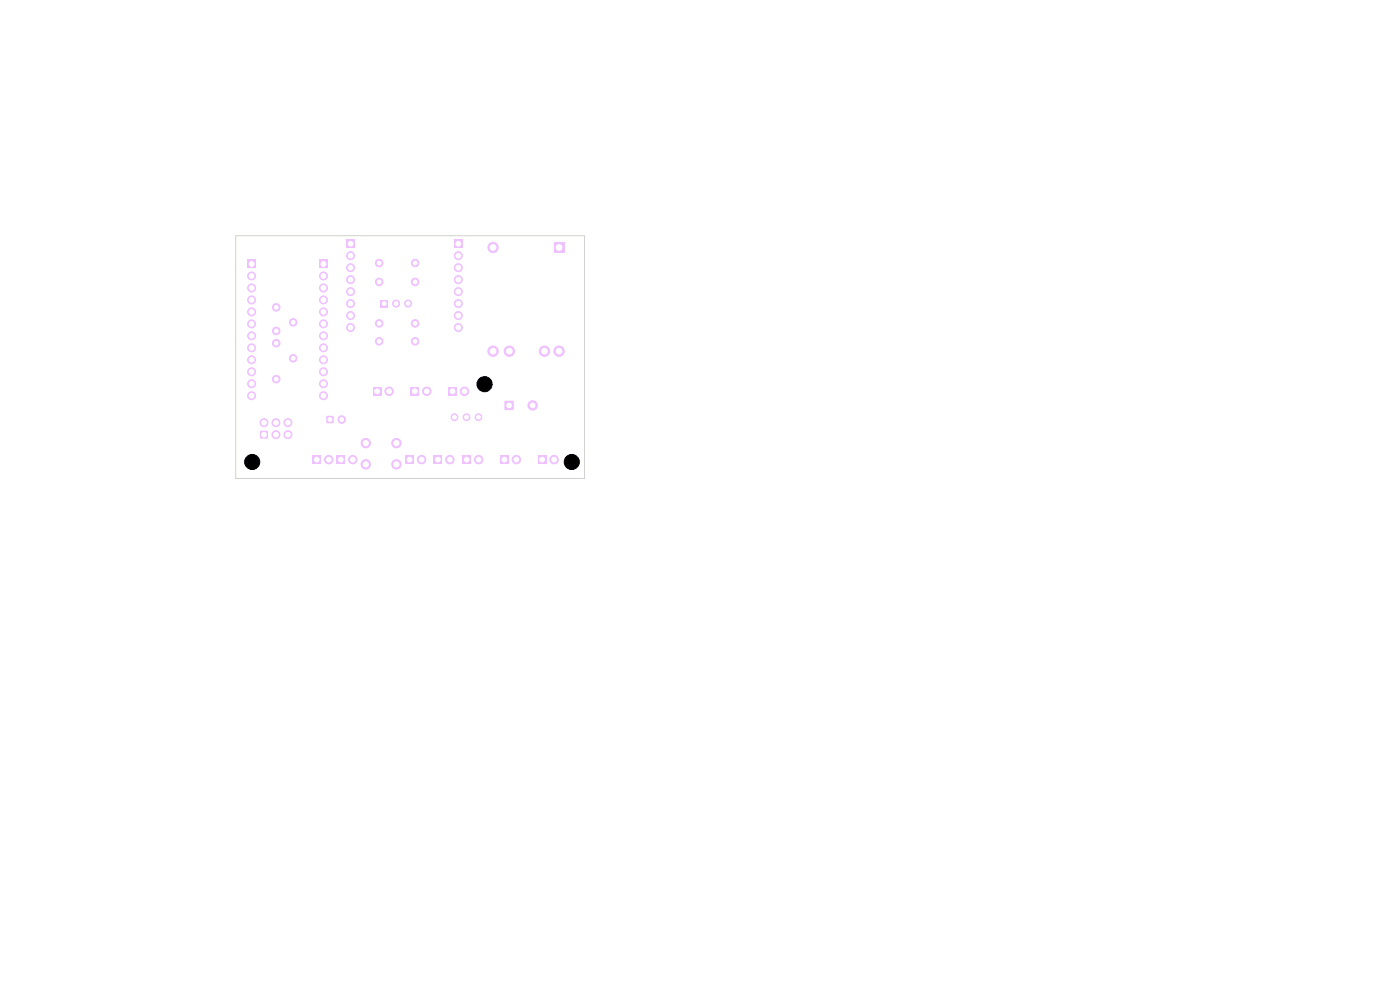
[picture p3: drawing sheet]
<svg xmlns="http://www.w3.org/2000/svg" width="297mm" height="210mm" viewBox="0 0 297 210" stroke-linecap="round" stroke-linejoin="round" font-family="sans-serif">
<path d="M96.4 50.9h1.7v1.7h-1.7z" fill="#efc1ff"/>
<g fill="#efc1ff" stroke="#efc1ff" stroke-width=".21">
<circle cx="97.2" cy="54.2" r=".85"/>
<circle cx="97.2" cy="56.8" r=".85"/>
<circle cx="97.2" cy="59.3" r=".85"/>
<circle cx="97.2" cy="61.9" r=".85"/>
<circle cx="97.2" cy="64.4" r=".85"/>
<circle cx="97.2" cy="66.9" r=".85"/>
<circle cx="97.2" cy="69.5" r=".85"/>
</g>
<path d="M67.8 55.2h1.7v1.7h-1.7z" fill="#efc1ff"/>
<g fill="#efc1ff" stroke="#efc1ff" stroke-width=".21">
<circle cx="68.6" cy="58.5" r=".85"/>
<circle cx="68.6" cy="61.1" r=".85"/>
<circle cx="68.6" cy="63.6" r=".85"/>
<circle cx="68.6" cy="66.2" r=".85"/>
<circle cx="68.6" cy="68.7" r=".85"/>
<circle cx="68.6" cy="71.2" r=".85"/>
<circle cx="68.6" cy="73.8" r=".85"/>
<circle cx="68.6" cy="76.3" r=".85"/>
<circle cx="68.6" cy="78.9" r=".85"/>
<circle cx="68.6" cy="81.4" r=".85"/>
<circle cx="68.6" cy="83.9" r=".85"/>
<circle cx="102.8" cy="81.5" r="1.6"/>
</g>
<path d="M117.5 51.4h2.2v2.2h-2.2z" fill="#efc1ff"/>
<g fill="#efc1ff" stroke="#efc1ff" stroke-width=".21">
<circle cx="104.6" cy="52.5" r="1.1"/>
<circle cx="118.6" cy="74.5" r="1.1"/>
<circle cx="104.6" cy="74.5" r="1.1"/>
<circle cx="115.5" cy="74.5" r="1.1"/>
<circle cx="108.1" cy="74.5" r="1.1"/>
</g>
<path d="M52.5 55.2h1.7v1.7h-1.7z" fill="#efc1ff"/>
<g fill="#efc1ff" stroke="#efc1ff" stroke-width=".21">
<circle cx="53.4" cy="58.5" r=".85"/>
<circle cx="53.4" cy="61.1" r=".85"/>
<circle cx="53.4" cy="63.6" r=".85"/>
<circle cx="53.4" cy="66.2" r=".85"/>
<circle cx="53.4" cy="68.7" r=".85"/>
<circle cx="53.4" cy="71.2" r=".85"/>
<circle cx="53.4" cy="73.8" r=".85"/>
<circle cx="53.4" cy="76.3" r=".85"/>
<circle cx="53.4" cy="78.9" r=".85"/>
<circle cx="53.4" cy="81.4" r=".85"/>
<circle cx="53.4" cy="83.9" r=".85"/>
<circle cx="101.5" cy="88.5" r=".72"/>
<circle cx="99" cy="88.5" r=".72"/>
<circle cx="96.4" cy="88.5" r=".72"/>
<circle cx="58.6" cy="70.2" r=".8"/>
<circle cx="58.6" cy="65.2" r=".8"/>
<circle cx="53.5" cy="98" r="1.6"/>
</g>
<path d="M95.1 82.1h1.8v1.8h-1.8z" fill="#efc1ff"/>
<circle cx="98.5" cy="83" r=".9" fill="#efc1ff" stroke="#efc1ff" stroke-width=".21"/>
<path d="M86 96.6h1.8v1.8h-1.8z" fill="#efc1ff"/>
<g fill="#efc1ff" stroke="#efc1ff" stroke-width=".21">
<circle cx="89.4" cy="97.5" r=".9"/>
<circle cx="58.6" cy="72.8" r=".8"/>
<circle cx="58.6" cy="80.4" r=".8"/>
</g>
<path d="M71.4 96.6h1.8v1.8h-1.8z" fill="#efc1ff"/>
<g fill="#efc1ff" stroke="#efc1ff" stroke-width=".21">
<circle cx="74.8" cy="97.5" r=".9"/>
<circle cx="77.6" cy="94" r="1"/>
<circle cx="84.1" cy="94" r="1"/>
<circle cx="77.6" cy="98.5" r="1"/>
<circle cx="84.1" cy="98.5" r="1"/>
<circle cx="88.1" cy="72.4" r=".8"/>
<circle cx="80.4" cy="72.4" r=".8"/>
<circle cx="80.4" cy="68.6" r=".8"/>
<circle cx="88.1" cy="68.6" r=".8"/>
<circle cx="88.1" cy="59.8" r=".8"/>
<circle cx="80.4" cy="59.8" r=".8"/>
</g>
<path d="M79.1 82.1h1.8v1.8h-1.8z" fill="#efc1ff"/>
<circle cx="82.5" cy="83" r=".9" fill="#efc1ff" stroke="#efc1ff" stroke-width=".21"/>
<path d="M92 96.6h1.8v1.8h-1.8z" fill="#efc1ff"/>
<circle cx="95.4" cy="97.5" r=".9" fill="#efc1ff" stroke="#efc1ff" stroke-width=".21"/>
<path d="M73.5 50.9h1.7v1.7h-1.7z" fill="#efc1ff"/>
<g fill="#efc1ff" stroke="#efc1ff" stroke-width=".21">
<circle cx="74.4" cy="54.2" r=".85"/>
<circle cx="74.4" cy="56.8" r=".85"/>
<circle cx="74.4" cy="59.3" r=".85"/>
<circle cx="74.4" cy="61.9" r=".85"/>
<circle cx="74.4" cy="64.4" r=".85"/>
<circle cx="74.4" cy="66.9" r=".85"/>
<circle cx="74.4" cy="69.5" r=".85"/>
</g>
<path d="M107.1 85.1h1.8v1.8h-1.8z" fill="#efc1ff"/>
<circle cx="113" cy="86" r="1" fill="#efc1ff" stroke="#efc1ff" stroke-width=".21"/>
<path d="M80.7 63.7h1.6v1.5h-1.6z" fill="#efc1ff"/>
<g fill="#efc1ff" stroke="#efc1ff" stroke-width=".21">
<circle cx="84" cy="64.4" r=".75"/>
<circle cx="86.6" cy="64.4" r=".75"/>
</g>
<path d="M87.1 82.1h1.8v1.8h-1.8z" fill="#efc1ff"/>
<circle cx="90.5" cy="83" r=".9" fill="#efc1ff" stroke="#efc1ff" stroke-width=".21"/>
<path d="M66.3 96.6h1.8v1.8h-1.8z" fill="#efc1ff"/>
<circle cx="69.7" cy="97.5" r=".9" fill="#efc1ff" stroke="#efc1ff" stroke-width=".21"/>
<path d="M106.1 96.6h1.8v1.8h-1.8z" fill="#efc1ff"/>
<circle cx="109.5" cy="97.5" r=".9" fill="#efc1ff" stroke="#efc1ff" stroke-width=".21"/>
<path d="M114.1 96.6h1.8v1.8h-1.8z" fill="#efc1ff"/>
<g fill="#efc1ff" stroke="#efc1ff" stroke-width=".21">
<circle cx="117.5" cy="97.5" r=".9"/>
<circle cx="88.1" cy="55.8" r=".8"/>
<circle cx="80.4" cy="55.8" r=".8"/>
</g>
<path d="M69.3 88.3h1.4v1.4h-1.4z" fill="#efc1ff"/>
<g fill="#efc1ff" stroke="#efc1ff" stroke-width=".21">
<circle cx="72.5" cy="89" r=".8"/>
<circle cx="62.2" cy="76" r=".8"/>
<circle cx="62.2" cy="68.4" r=".8"/>
<circle cx="121.3" cy="98" r="1.6"/>
</g>
<path d="M55.2 91.4h1.6v1.6h-1.6z" fill="#efc1ff"/>
<g fill="#efc1ff" stroke="#efc1ff" stroke-width=".21">
<circle cx="56" cy="89.7" r=".85"/>
<circle cx="58.5" cy="92.2" r=".85"/>
<circle cx="58.5" cy="89.7" r=".85"/>
<circle cx="61.1" cy="92.2" r=".85"/>
<circle cx="61.1" cy="89.7" r=".85"/>
</g>
<path d="M98.1 96.6h1.8v1.8h-1.8z" fill="#efc1ff"/>
<circle cx="101.5" cy="97.5" r=".9" fill="#efc1ff" stroke="#efc1ff" stroke-width=".21"/>
<path d="M50 50h74v51.5h-74z" fill="none" stroke="#d0d2cd" stroke-width=".21"/>
<g fill="#fff" stroke="#fff" stroke-width=".21">
<circle cx="97.2" cy="51.7" r=".5"/>
<circle cx="97.2" cy="54.2" r=".5"/>
<circle cx="97.2" cy="56.8" r=".5"/>
<circle cx="97.2" cy="59.3" r=".5"/>
<circle cx="97.2" cy="61.9" r=".5"/>
<circle cx="97.2" cy="64.4" r=".5"/>
<circle cx="97.2" cy="66.9" r=".5"/>
<circle cx="97.2" cy="69.5" r=".5"/>
<circle cx="68.6" cy="56" r=".5"/>
<circle cx="68.6" cy="58.5" r=".5"/>
<circle cx="68.6" cy="61.1" r=".5"/>
<circle cx="68.6" cy="63.6" r=".5"/>
<circle cx="68.6" cy="66.2" r=".5"/>
<circle cx="68.6" cy="68.7" r=".5"/>
<circle cx="68.6" cy="71.2" r=".5"/>
<circle cx="68.6" cy="73.8" r=".5"/>
<circle cx="68.6" cy="76.3" r=".5"/>
<circle cx="68.6" cy="78.9" r=".5"/>
<circle cx="68.6" cy="81.4" r=".5"/>
<circle cx="68.6" cy="83.9" r=".5"/>
<circle cx="118.6" cy="52.5" r=".6"/>
<circle cx="104.6" cy="52.5" r=".6"/>
<circle cx="118.6" cy="74.5" r=".6"/>
<circle cx="104.6" cy="74.5" r=".6"/>
<circle cx="115.5" cy="74.5" r=".6"/>
<circle cx="108" cy="74.5" r=".6"/>
<circle cx="53.4" cy="56" r=".5"/>
<circle cx="53.4" cy="58.5" r=".5"/>
<circle cx="53.4" cy="61.1" r=".5"/>
<circle cx="53.4" cy="63.6" r=".5"/>
<circle cx="53.4" cy="66.2" r=".5"/>
<circle cx="53.4" cy="68.7" r=".5"/>
<circle cx="53.4" cy="71.2" r=".5"/>
<circle cx="53.4" cy="73.8" r=".5"/>
<circle cx="53.4" cy="76.3" r=".5"/>
<circle cx="53.4" cy="78.9" r=".5"/>
<circle cx="53.4" cy="81.4" r=".5"/>
<circle cx="53.4" cy="83.9" r=".5"/>
<circle cx="101.5" cy="88.5" r=".4"/>
<circle cx="99" cy="88.5" r=".4"/>
<circle cx="96.4" cy="88.5" r=".4"/>
<circle cx="58.6" cy="70.2" r=".4"/>
<circle cx="58.6" cy="65.2" r=".4"/>
<circle cx="96" cy="83" r=".5"/>
<circle cx="98.5" cy="83" r=".5"/>
<circle cx="86.9" cy="97.5" r=".5"/>
<circle cx="89.4" cy="97.5" r=".5"/>
<circle cx="58.6" cy="72.8" r=".4"/>
<circle cx="58.6" cy="80.4" r=".4"/>
<circle cx="72.3" cy="97.5" r=".5"/>
<circle cx="74.8" cy="97.5" r=".5"/>
<circle cx="77.6" cy="94" r=".55"/>
<circle cx="84.1" cy="94" r=".55"/>
<circle cx="77.6" cy="98.5" r=".55"/>
<circle cx="84.1" cy="98.5" r=".55"/>
<circle cx="88.1" cy="72.4" r=".4"/>
<circle cx="80.4" cy="72.4" r=".4"/>
<circle cx="80.4" cy="68.6" r=".4"/>
<circle cx="88.1" cy="68.6" r=".4"/>
<circle cx="88.1" cy="59.8" r=".4"/>
<circle cx="80.4" cy="59.8" r=".4"/>
<circle cx="80" cy="83" r=".5"/>
<circle cx="82.5" cy="83" r=".5"/>
<circle cx="92.9" cy="97.5" r=".5"/>
<circle cx="95.4" cy="97.5" r=".5"/>
<circle cx="74.4" cy="51.7" r=".5"/>
<circle cx="74.4" cy="54.2" r=".5"/>
<circle cx="74.4" cy="56.8" r=".5"/>
<circle cx="74.4" cy="59.3" r=".5"/>
<circle cx="74.4" cy="61.9" r=".5"/>
<circle cx="74.4" cy="64.4" r=".5"/>
<circle cx="74.4" cy="66.9" r=".5"/>
<circle cx="74.4" cy="69.5" r=".5"/>
<circle cx="108" cy="86" r=".5"/>
<circle cx="113" cy="86" r=".5"/>
<circle cx="81.5" cy="64.4" r=".4"/>
<circle cx="84" cy="64.4" r=".4"/>
<circle cx="86.6" cy="64.4" r=".4"/>
<circle cx="88" cy="83" r=".5"/>
<circle cx="90.5" cy="83" r=".5"/>
<circle cx="67.2" cy="97.5" r=".5"/>
<circle cx="69.7" cy="97.5" r=".5"/>
<circle cx="107" cy="97.5" r=".5"/>
<circle cx="109.5" cy="97.5" r=".5"/>
<circle cx="115" cy="97.5" r=".5"/>
<circle cx="117.5" cy="97.5" r=".5"/>
<circle cx="88.1" cy="55.8" r=".4"/>
<circle cx="80.4" cy="55.8" r=".4"/>
<circle cx="70" cy="89" r=".4"/>
<circle cx="72.5" cy="89" r=".4"/>
<circle cx="62.2" cy="76" r=".4"/>
<circle cx="62.2" cy="68.4" r=".4"/>
<circle cx="56" cy="92.2" r=".5"/>
<circle cx="56" cy="89.7" r=".5"/>
<circle cx="58.5" cy="92.2" r=".5"/>
<circle cx="58.5" cy="89.7" r=".5"/>
<circle cx="61.1" cy="92.2" r=".5"/>
<circle cx="61.1" cy="89.7" r=".5"/>
<circle cx="99" cy="97.5" r=".5"/>
<circle cx="101.5" cy="97.5" r=".5"/>
</g>
<g fill="#000" stroke="#000" stroke-width=".21">
<circle cx="53.5" cy="98" r="1.6"/>
<circle cx="102.8" cy="81.5" r="1.6"/>
<circle cx="121.3" cy="98" r="1.6"/>
</g>
</svg>
